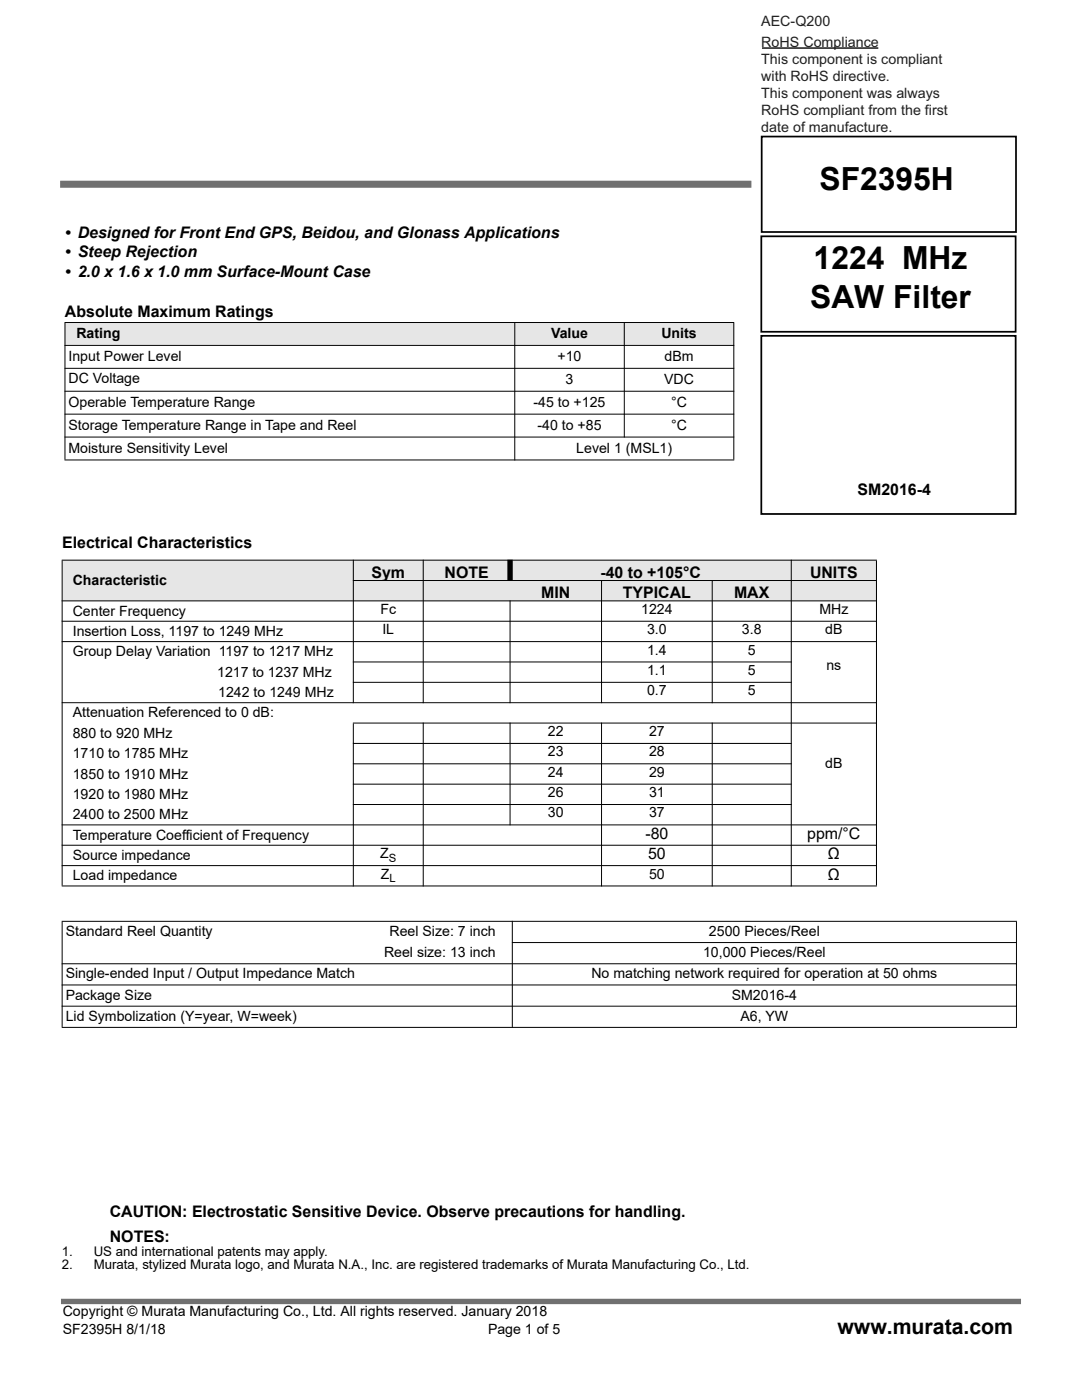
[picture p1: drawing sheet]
<svg xmlns="http://www.w3.org/2000/svg" width="216mm" height="279mm" viewBox="0 0 216 279" stroke-linecap="round" stroke-linejoin="round" font-family="sans-serif">
<defs><g id="words">
<g font-size="6.3">
<text x="163.5" y="37.9">SF2395H</text>
<text x="162.4" y="53.8">1224 MHz</text>
<text x="161.7" y="61.5">SAW Filter</text>
</g>
<text font-size="4.2" x="167.1" y="266.2">www.murata.com</text>
<g font-size="3.2">
<text x="13" y="47.4">• Designed for Front End GPS, Beidou, and Glonass Applications</text>
<text x="13" y="51.3">• Steep Rejection</text>
<text x="13" y="55.2">• 2.0 x 1.6 x 1.0 mm Surface-Mount Case</text>
<text x="13" y="63.3">Absolute Maximum Ratings</text>
<text x="171.1" y="98.7">SM2016-4</text>
<text x="12.4" y="109.3">Electrical Characteristics</text>
<text x="74.1" y="115.3">Sym</text>
<text x="88.7" y="115.3">NOTE</text>
<text x="108" y="119.4">MIN</text>
<text x="119.8" y="115.3">-40 to +105°C</text>
<text x="124.3" y="119.4">TYPICAL</text>
<text x="146.5" y="119.4">MAX</text>
<text x="161.6" y="115.3">UNITS</text>
<text x="128.8" y="167.4">-80</text>
<text x="161.1" y="167.4">ppm/°C</text>
<text x="129.3" y="171.5">50</text>
<text x="165.2" y="171.5">Ω</text>
<text x="165.2" y="175.6">Ω</text>
<text x="21.9" y="242.9">CAUTION: Electrostatic Sensitive Device. Observe precautions for handling.</text>
<text x="21.9" y="247.8">NOTES:</text>
</g>
<g font-size="2.9" fill="#231f20">
<text x="151.9" y="5.2">AEC-Q200</text>
<text x="151.9" y="9.3">RoHS Compliance</text>
<text x="151.9" y="12.7">This component is compliant</text>
<text x="151.9" y="16.1">with RoHS directive.</text>
<text x="151.9" y="19.6">This component was always</text>
<text x="151.9" y="23">RoHS compliant from the first</text>
<text x="151.9" y="26.4">date of manufacture.</text>
</g>
<g font-size="2.8">
<text x="15.2" y="67.5">Rating</text>
<text x="110" y="67.5">Value</text>
<text x="132" y="67.5">Units</text>
<text x="13.7" y="72">Input Power Level</text>
<text x="13.7" y="76.4">DC Voltage</text>
<text x="111.2" y="72">+10</text>
<text x="112.9" y="76.6">3</text>
<text x="132.5" y="76.6">VDC</text>
<text x="132.6" y="72">dBm</text>
<text x="13.7" y="81.2">Operable Temperature Range</text>
<text x="106.5" y="81.2">-45 to +125</text>
<text x="133.9" y="81.2">°C</text>
<text x="13.7" y="85.8">Storage Temperature Range in Tape and Reel</text>
<text x="107.2" y="85.8">-40 to +85</text>
<text x="133.9" y="85.8">°C</text>
<text x="13.7" y="90.3">Moisture Sensitivity Level</text>
<text x="115" y="90.3">Level 1 (MSL1)</text>
<text x="14.5" y="116.7">Characteristic</text>
<text x="14.5" y="122.9">Center Frequency</text>
<text x="75.9" y="122.5">Fc</text>
<text x="127.9" y="122.5">1224</text>
<text x="163.5" y="122.5">MHz</text>
<text x="14.5" y="126.9">Insertion Loss, 1197 to 1249 MHz</text>
<text x="14.5" y="131">Group Delay Variation 1197 to 1217 MHz</text>
<text x="76.3" y="126.6">IL</text>
<text x="129.1" y="126.6">3.0</text>
<text x="129.1" y="130.6">1.4</text>
<text x="148" y="126.6">3.8</text>
<text x="149.2" y="130.6">5</text>
<text x="164.7" y="126.6">dB</text>
<text x="43.4" y="135.1">1217 to 1237 MHz</text>
<text x="129.1" y="134.7">1.1</text>
<text x="149.2" y="134.7">5</text>
<text x="164.9" y="133.8">ns</text>
<text x="14.5" y="143.2">Attenuation Referenced to 0 dB:</text>
<text x="43.5" y="139.1">1242 to 1249 MHz</text>
<text x="129.1" y="138.8">0.7</text>
<text x="149.2" y="138.8">5</text>
<text x="14.5" y="147.2">880 to 920 MHz</text>
<text x="109.3" y="146.9">22</text>
<text x="129.5" y="146.9">27</text>
<text x="14.5" y="151.3">1710 to 1785 MHz</text>
<text x="14.5" y="155.4">1850 to 1910 MHz</text>
<text x="109.3" y="151">23</text>
<text x="109.3" y="155">24</text>
<text x="129.5" y="151">28</text>
<text x="129.5" y="155">29</text>
<text x="164.7" y="153.2">dB</text>
<text x="14.5" y="159.4">1920 to 1980 MHz</text>
<text x="109.3" y="159.1">26</text>
<text x="129.5" y="159.1">31</text>
<text x="14.5" y="163.5">2400 to 2500 MHz</text>
<text x="14.5" y="167.6">Temperature Coefficient of Frequency</text>
<text x="109.3" y="163.1">30</text>
<text x="129.5" y="163.1">37</text>
<text x="14.5" y="171.6">Source impedance</text>
<text x="75.9" y="171.3">Z</text>
<text x="14.5" y="175.7">Load impedance</text>
<text x="76" y="175.3">Z</text>
<text x="129.5" y="175.3">50</text>
<text x="13.1" y="186.8">Standard Reel Quantity</text>
<text x="76.6" y="191">Reel size: 13 inch</text>
<text x="77.7" y="186.8">Reel Size: 7 inch</text>
<text x="140.3" y="191">10,000 Pieces/Reel</text>
<text x="141.5" y="186.8">2500 Pieces/Reel</text>
<text x="13.1" y="195.3">Single-ended Input / Output Impedance Match</text>
<text x="118" y="195.3">No matching network required for operation at 50 ohms</text>
<text x="13.1" y="199.5">Package Size</text>
<text x="13.1" y="203.7">Lid Symbolization (Y=year, W=week)</text>
<text x="146" y="199.5">SM2016-4</text>
<text x="147.8" y="203.7">A6, YW</text>
<text x="12.5" y="262.6">Copyright © Murata Manufacturing Co., Ltd. All rights reserved. January 2018</text>
<text x="12.5" y="266.2">SF2395H 8/1/18</text>
<text x="97.4" y="266.2">Page 1 of 5</text>
</g>
<g font-size="2.6">
<text x="12.3" y="250.6">1.</text>
<text x="18.7" y="250.6">US and international patents may apply.</text>
<text x="12.3" y="253.2">2.</text>
<text x="18.7" y="253.2">Murata, stylized Murata logo, and Murata N.A., Inc. are registered trademarks of Murata Manufacturing Co., Ltd.</text>
</g>
<g font-size="2.3">
<text x="77.6" y="172">S</text>
<text x="77.7" y="176">L</text>
</g>
</g></defs>
<path d="M12.7 259.7h190.5" fill="none" stroke="#687379" stroke-width="1.1"/>
<path d="M152 27.3h50.7v19h-50.7zM151.9 47.2h50.8v19h-50.8zM151.9 67h50.8v35.6h-50.8z" fill="none" stroke="#000" stroke-width=".35"/>
<path d="M12.7 36.8h136.5z" fill="#fff" stroke="#687379" stroke-width="1.4"/>
<g fill="#e6e6e6">
<path d="M12.4 111.8h58.1v8.1h-58.1z"/>
<path d="M70.5 111.8h14v4.1h-14z"/>
<path d="M84.5 111.8h17.3v4.1h-17.3z"/>
<path d="M101.8 111.8h56.1v4.1h-56.1z"/>
<path d="M157.9 111.8h17v4.1h-17z"/>
<path d="M70.5 115.9h31.3v4h-31.3z"/>
<path d="M101.8 115.9h18.2v4h-18.2z"/>
<path d="M120 115.9h22.1v4h-22.1z"/>
<path d="M142.1 115.9h15.8v4h-15.8z"/>
<path d="M157.9 115.9h17v4h-17z"/>
</g>
<g fill="#000" stroke="#000" stroke-width=".2">
<path d="M12.3 111.8h162.7zM70.4 115.9h104.6zM12.3 119.9h162.7zM12.3 128h58.3zM70.4 132.1h87.6zM70.4 136.2h87.6zM12.3 124h162.7zM70.4 128h104.6zM70.5 111.7v28.6zM84.5 111.7v28.6zM101.8 119.8v20.5zM120 115.8v24.5z"/>
<path d="M142.1 115.8v24.5zM70.4 148.4h87.6zM70.4 152.4h87.6zM70.4 156.5h87.6zM12.3 140.2h162.7zM70.4 144.3h104.6zM12.4 111.9v64.8zM70.5 144.4v32.5zM84.5 144.2v32.7zM101.8 144.2v20.5zM120 144.2v32.7zM142.1 144.2v32.7z"/>
<path d="M157.9 111.7v65.2zM70.4 160.6h87.6zM174.9 111.9v64.8zM12.3 164.6h162.7zM12.3 168.7h162.7zM12.3 172.8h162.7zM12.3 176.8h162.7zM12.3 183.9h190.6zM102.1 188.1h100.8zM12.3 192.3h190.6zM12.3 196.6h190.6zM12.4 184v20.9z"/>
<path d="M102.2 183.8v21.3zM202.8 184v20.9zM12.3 200.8h190.6zM12.3 205h190.6z"/>
</g>
<path d="M101.8 111.7v4.2z" fill="#000" stroke="#000" stroke-width="1.1" stroke-linecap="butt"/>
<g fill="#e6e6e6">
<path d="M13 64.4h89.7v4.5h-89.7z"/>
<path d="M102.7 64.4h21.9v4.5h-21.9z"/>
<path d="M124.6 64.4h21.8v4.5h-21.8z"/>
</g>
<path d="M12.9 64.4h133.6zM12.9 68.9h133.6zM12.9 73.5h133.6zM12.9 78.1h133.6zM13 64.5v27.2zM102.7 64.3v27.6zM124.6 64.3v23zM146.4 64.5v27.2zM12.9 82.7h133.6zM12.9 87.2h133.6zM12.9 91.8h133.6z" fill="#000" stroke="#000" stroke-width=".2"/>
<path d="M154.8 71.1h44.1v23.2h-44.1z" fill="#fff"/>
<path d="M152.1 9.6h23.2" fill="none" stroke="#231f20" stroke-width=".32"/>
<use href="#words"/>
</svg>
